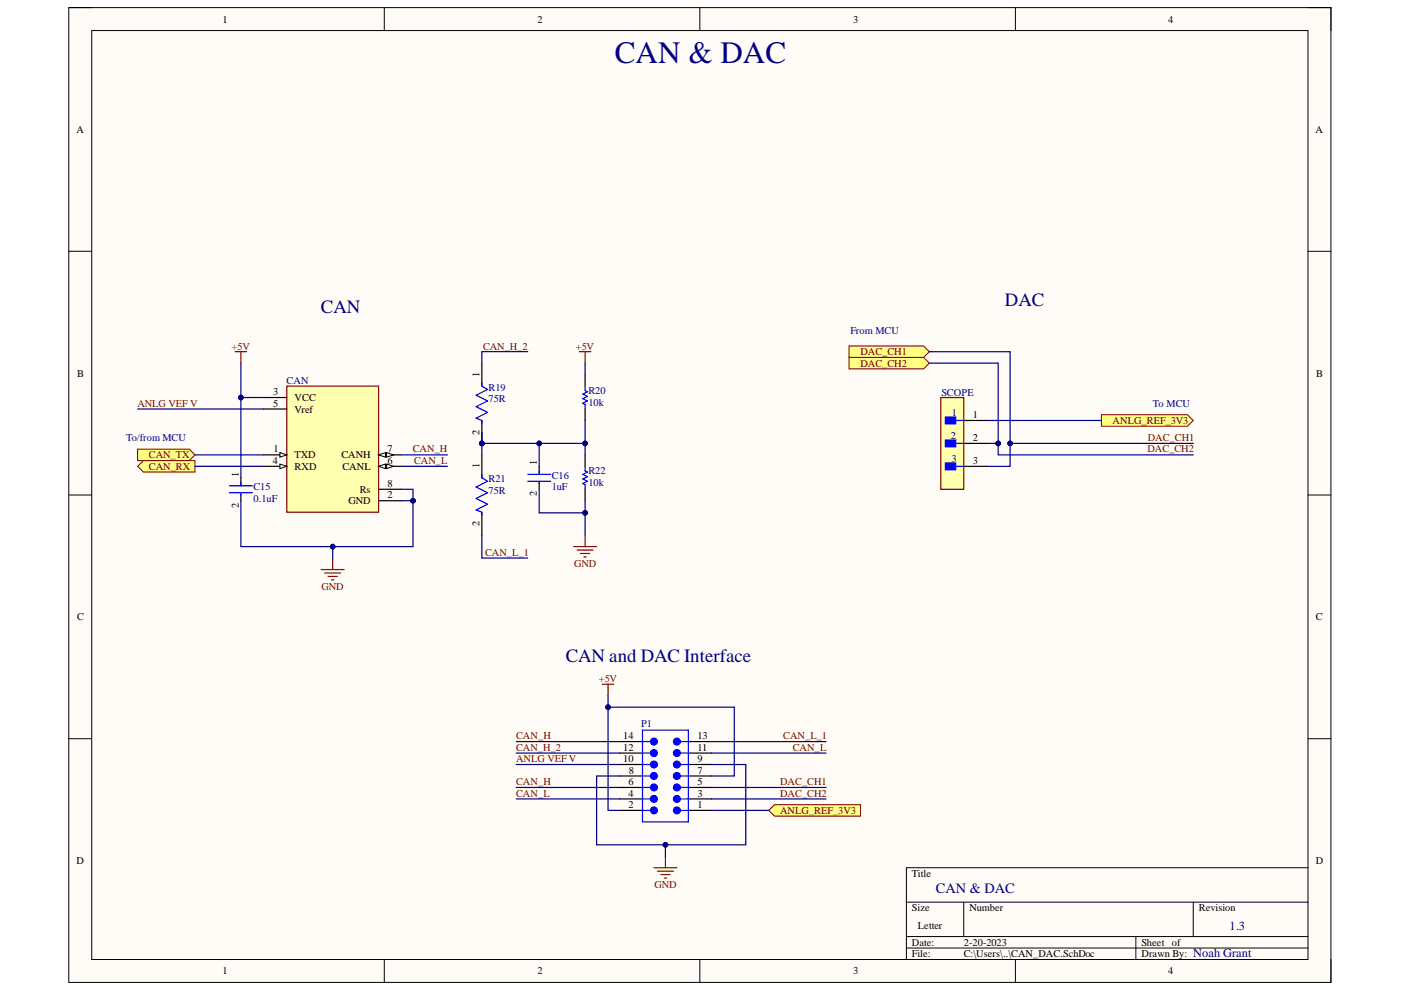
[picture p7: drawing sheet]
<svg xmlns="http://www.w3.org/2000/svg" width="297mm" height="210mm" viewBox="0 0 297 210" stroke-linecap="round" stroke-linejoin="round" font-family="sans-serif">
<defs><g id="words">
<text font-size="6.6" fill="#000080" x="130.4" y="13.3">CAN &amp; DAC</text>
<g font-size="4" fill="#000080">
<text x="213.1" y="65">DAC</text>
<text x="68.1" y="66.4">CAN</text>
<text x="119.9" y="140.4">CAN and DAC Interface</text>
</g>
<text font-size="3" fill="#000080" x="198.4" y="189.4">CAN &amp; DAC</text>
<g font-size="2.6" fill="#000080">
<text x="260.7" y="197.2">1.3</text>
<text x="253" y="203">Noah Grant</text>
</g>
<g font-size="2.2">
<text x="47.1" y="4.8">1</text>
<text x="113.9" y="4.8">2</text>
<text x="180.9" y="4.8">3</text>
<text x="247.7" y="4.8">4</text>
<text x="16.3" y="28.2">A</text>
<text x="278.9" y="28.2">A</text>
<text x="16.3" y="79.9">B</text>
<text x="57.9" y="83.8">3</text>
<text x="101.7" y="79.9" transform="rotate(-90 101.7 79.9)">1</text>
<text x="279.1" y="79.9">B</text>
<text x="57.9" y="86.2">5</text>
<text x="62.5" y="85">VCC</text>
<text x="62.5" y="87.5">Vref</text>
<text x="206.3" y="88.7">1</text>
<text x="58" y="95.9">1</text>
<text x="82.2" y="95.9">7</text>
<text x="101.7" y="92.1" transform="rotate(-90 101.7 92.1)">2</text>
<text x="206.3" y="93.6">2</text>
<text x="50.6" y="101.1" transform="rotate(-90 50.6 101.1)">1</text>
<text x="57.8" y="98.4">4</text>
<text x="62.5" y="99.6">RXD</text>
<text x="62.5" y="97.2">TXD</text>
<text x="72.4" y="97.2">CANH</text>
<text x="72.6" y="99.6">CANL</text>
<text x="82.2" y="98.4">6</text>
<text x="101.7" y="99.3" transform="rotate(-90 101.7 99.3)">1</text>
<text x="113.8" y="98.6" transform="rotate(-90 113.8 98.6)">1</text>
<text x="206.3" y="98.4">3</text>
<text x="50.6" y="107.7" transform="rotate(-90 50.6 107.7)">2</text>
<text x="73.9" y="106.9">GND</text>
<text x="76.3" y="104.5">Rs</text>
<text x="82.2" y="103.3">8</text>
<text x="82.2" y="105.7">2</text>
<text x="113.8" y="105.2" transform="rotate(-90 113.8 105.2)">2</text>
<text x="101.7" y="111.6" transform="rotate(-90 101.7 111.6)">2</text>
<text x="16.3" y="131.6">C</text>
<text x="279" y="131.6">C</text>
<text x="132.1" y="161.6">10</text>
<text x="132.1" y="159.2">12</text>
<text x="132.1" y="156.8">14</text>
<text x="147.9" y="161.6">9</text>
<text x="147.9" y="159.2">11</text>
<text x="147.9" y="156.8">13</text>
<text x="133.2" y="166.5">6</text>
<text x="133.3" y="164">8</text>
<text x="147.9" y="166.5">5</text>
<text x="147.9" y="164">7</text>
<text x="133.2" y="171.3">2</text>
<text x="133.2" y="169">4</text>
<text x="147.9" y="171.3">1</text>
<text x="147.9" y="169">3</text>
<text x="16.3" y="183.2">D</text>
<text x="193.3" y="186">Title</text>
<text x="279" y="183.2">D</text>
<text x="193.3" y="193.2">Size</text>
<text x="194.6" y="196.9">Letter</text>
<text x="205.5" y="193.2">Number</text>
<text x="254.2" y="193.2">Revision</text>
<text x="193.3" y="200.5">Date:</text>
<text x="193.3" y="203">File:</text>
<text x="204.3" y="200.5">2-20-2023</text>
<text x="204.3" y="203">C:\Users\..\CAN_DAC.SchDoc</text>
<text x="242" y="200.5">Sheet of</text>
<text x="242" y="203">Drawn By:</text>
<text x="47.1" y="206.6">1</text>
<text x="113.9" y="206.6">2</text>
<text x="180.9" y="206.6">3</text>
<text x="247.7" y="206.6">4</text>
</g>
<g font-size="2.2" fill="#000080">
<text x="180.3" y="70.9">From MCU</text>
<text x="60.8" y="81.4">CAN</text>
<text x="103.6" y="82.8">R19</text>
<text x="124.8" y="83.6">R20</text>
<text x="199.6" y="83.9">SCOPE</text>
<text x="103.6" y="85.3">75R</text>
<text x="124.8" y="86">10k</text>
<text x="201.8" y="88.2">1</text>
<text x="244.5" y="86.2">To MCU</text>
<text x="26.7" y="93.6">To/from MCU</text>
<text x="201.6" y="93.1">2</text>
<text x="117" y="101.5">C16</text>
<text x="124.8" y="100.6">R22</text>
<text x="201.7" y="97.9">3</text>
<text x="53.7" y="104">C15</text>
<text x="53.7" y="106.4">0.1uF</text>
<text x="103.6" y="102.3">R21</text>
<text x="103.6" y="104.7">75R</text>
<text x="117" y="104">1uF</text>
<text x="124.8" y="103">10k</text>
<text x="135.9" y="154.1">P1</text>
</g>
<g font-size="2.2" fill="#800000">
<text x="49.1" y="74.1">+5V</text>
<text x="102.4" y="74.1">CAN_H_2</text>
<text x="122.1" y="74.1">+5V</text>
<text x="182.4" y="75.3">DAC_CH1</text>
<text x="182.4" y="77.7">DAC_CH2</text>
<text x="29.1" y="86.2">ANLG VEF V</text>
<text x="235.9" y="89.9">ANLG_REF_3V3</text>
<text x="87.5" y="95.9">CAN_H</text>
<text x="243.3" y="95.9">DAC_CH2</text>
<text x="243.4" y="93.6">DAC_CH1</text>
<text x="31.6" y="97.2">CAN_TX</text>
<text x="31.6" y="99.6">CAN_RX</text>
<text x="87.8" y="98.4">CAN_L</text>
<text x="102.8" y="117.9">CAN_L_1</text>
<text x="68.1" y="125.1">GND</text>
<text x="121.7" y="120.3">GND</text>
<text x="127" y="144.6">+5V</text>
<text x="109.4" y="161.6">ANLG VEF V</text>
<text x="109.4" y="159.2">CAN_H_2</text>
<text x="109.4" y="156.8">CAN_H</text>
<text x="166.1" y="156.8">CAN_L_1</text>
<text x="168.1" y="159.2">CAN_L</text>
<text x="109.4" y="166.5">CAN_H</text>
<text x="165.4" y="166.5">DAC_CH1</text>
<text x="109.4" y="169">CAN_L</text>
<text x="165.4" y="169">DAC_CH2</text>
<text x="165.4" y="172.6">ANLG_REF_3V3</text>
<text x="138.7" y="188.3">GND</text>
</g>
</g></defs>
<path d="M14.6 1.6h267.6v206.7h-267.6z" fill-rule="evenodd" fill="#fffcf8"/>
<path d="M14.6 1.6h267.6v206.7h-267.6z" fill="none" stroke="#000" stroke-width=".21"/>
<path d="M19.4 6.5h257.9v196.9h-257.9z" fill-rule="evenodd" fill="#fffcf8"/>
<g fill="none" stroke="#000" stroke-width=".21">
<path d="M14.6 1.6h4.8M19.4 6.5h257.9v196.9h-257.9zM81.5 1.6v4.9M148.4 1.6v4.9M215.3 1.6v4.9M277.3 1.6h4.9v4.9M14.6 53.3h4.8M277.3 53.3h4.9M14.6 105h4.8M277.3 105h4.9M14.6 156.6h4.8M277.3 156.6h4.9"/>
<path d="M192.2 191.3h85.1M192.2 198.6h85.1M204.3 191.3v7.3M240.8 198.6v4.8M253 191.3v7.3M277.3 184h-85.1v19.4M81.5 203.4v4.9M148.4 203.4v4.9M192.2 201h85.1M215.3 203.4v4.9M282.2 203.4v4.9"/>
</g>
<path d="M199.5 84.3h4.8v19.4h-4.8z" fill-rule="evenodd" fill="#ffffb0"/>
<path d="M199.5 84.3h4.8v19.4h-4.8z" fill="none" stroke="#800000" stroke-width=".25"/>
<path d="M200.4 88.4h2.2v1.5h-2.2z" fill-rule="evenodd" fill="#00f"/>
<path d="M200.4 88.4h2.2v1.5h-2.2zM202.6 89.1h1.7" fill="none" stroke="#00f" stroke-width=".25"/>
<path d="M200.4 93.3h2.2v1.4h-2.2z" fill-rule="evenodd" fill="#00f"/>
<path d="M200.4 93.3h2.2v1.4h-2.2zM202.6 94h1.7" fill="none" stroke="#00f" stroke-width=".25"/>
<path d="M200.4 98.1h2.2v1.5h-2.2z" fill-rule="evenodd" fill="#00f"/>
<path d="M200.4 98.1h2.2v1.5h-2.2zM202.6 98.9h1.7" fill="none" stroke="#00f" stroke-width=".25"/>
<path d="M204.3 89.1h4.9M204.3 94h4.9M204.3 98.9h4.9" fill="none" stroke="#000" stroke-width=".25"/>
<path d="M180 73.3h15.8l1.2 1.3-1.2 1.2h-15.8z" fill-rule="evenodd" fill="#ffff80"/>
<path d="M180 73.3h15.8l1.2 1.3-1.2 1.2h-15.8z" fill="none" stroke="#800000" stroke-width=".21"/>
<path d="M180 75.8h15.8l1.2 1.2-1.2 1.2h-15.8z" fill-rule="evenodd" fill="#ffff80"/>
<path d="M180 75.8h15.8l1.2 1.2-1.2 1.2h-15.8z" fill="none" stroke="#800000" stroke-width=".21"/>
<path d="M233.5 87.9h18.3l1.2 1.2-1.2 1.3h-18.3z" fill-rule="evenodd" fill="#ffff80"/>
<path d="M233.5 87.9h18.3l1.2 1.2-1.2 1.3h-18.3z" fill="none" stroke="#800000" stroke-width=".21"/>
<path d="M49.9 74.6h2.4M51.1 74.6v2.4M70.5 118.3v2.5M121.6 115.9h4.9M122.3 116.6h3.5M123.1 117.4h1.9M123.8 118.1h.5M124.1 113.5v2.4M68.1 120.8h4.9M68.8 121.5h3.4M69.6 122.2h1.9M70.3 122.9h.5" fill="none" stroke="#800000" stroke-width=".25"/>
<path d="M29.2 95.2h10.9l1.2 1.2-1.2 1.3h-10.9z" fill-rule="evenodd" fill="#ffff80"/>
<path d="M29.2 95.2h10.9l1.2 1.2-1.2 1.3h-10.9z" fill="none" stroke="#800000" stroke-width=".21"/>
<path d="M29.2 98.9l1.2-1.2h10.9v2.4h-10.9z" fill-rule="evenodd" fill="#ffff80"/>
<path d="M29.2 98.9l1.2-1.2h10.9v2.4h-10.9z" fill="none" stroke="#800000" stroke-width=".21"/>
<path d="M124.1 79.4v2.5M114.3 98.9v1.7M124.1 86.7v2.4M124.1 96.4v2.5M114.3 102.3v1.4M124.1 103.7v2.5" fill="none" stroke="#000" stroke-width=".25"/>
<path d="M114.3 99.8v.8M124.1 81.9v.9l.4 .3-.9 .5 .9 .4-.9 .5 .9 .5-.9 .5 .5 .2v1M124.1 98.9v.9l.4 .3-.9 .5 .9 .5-.9 .4 .9 .5-.9 .5 .5 .3v.9M111.9 100.6h4.9M111.9 102h4.9M114.3 102.3v.2" fill="none" stroke="#00f" stroke-width=".25"/>
<path d="M122.8 74.6h2.5M124.1 74.6v2.4M127.7 145.1h2.4M128.9 145.1v2.4M138.6 184h4.9M139.4 184.7h3.4M140.1 185.4h2M140.8 186.2h.5M141.1 181.5v2.5" fill="none" stroke="#800000" stroke-width=".25"/>
<path d="M163 171.8l1.2-1.2h18.2v2.4h-18.2z" fill-rule="evenodd" fill="#ffff80"/>
<path d="M163 171.8l1.2-1.2h18.2v2.4h-18.2z" fill="none" stroke="#800000" stroke-width=".21"/>
<path d="M60.8 81.9h19.5v26.7h-19.5z" fill-rule="evenodd" fill="#ffffb0"/>
<path d="M60.8 81.9h19.5v26.7h-19.5z" fill="none" stroke="#800000" stroke-width=".25"/>
<path d="M55.9 84.3h4.9M80.3 96.4h4.8" fill="none" stroke="#000" stroke-width=".25"/>
<path d="M80.3 96.4l1.4-.4v.9z" fill="#f8fcff"/>
<path d="M80.3 96.4l1.4-.4v.9z" fill="none" stroke="#000" stroke-width=".21"/>
<path d="M82 96l1.4 .4-1.4 .5z" fill="#f8fcff"/>
<path d="M82 96l1.4 .4-1.4 .5z" fill="none" stroke="#000" stroke-width=".21"/>
<path d="M80.3 98.9h4.8" fill="none" stroke="#000" stroke-width=".25"/>
<path d="M80.3 98.9l1.4-.5v1z" fill="#f8fcff"/>
<path d="M80.3 98.9l1.4-.5v1z" fill="none" stroke="#000" stroke-width=".21"/>
<path d="M82 98.4l1.4 .5-1.4 .5z" fill="#f8fcff"/>
<path d="M82 98.4l1.4 .5-1.4 .5z" fill="none" stroke="#000" stroke-width=".21"/>
<path d="M55.9 98.9h4.9M80.3 103.7h4.8" fill="none" stroke="#000" stroke-width=".25"/>
<path d="M59.3 98.4l1.5 .5-1.5 .5z" fill="#f8fcff"/>
<path d="M59.3 98.4l1.5 .5-1.5 .5z" fill="none" stroke="#000" stroke-width=".21"/>
<path d="M55.9 96.4h4.9" fill="none" stroke="#000" stroke-width=".25"/>
<path d="M59.3 96l1.5 .4-1.5 .5z" fill="#f8fcff"/>
<path d="M59.3 96l1.5 .4-1.5 .5z" fill="none" stroke="#000" stroke-width=".21"/>
<g fill="none" stroke="#000" stroke-width=".25">
<path d="M55.9 86.7h4.9M80.3 106.2h4.8M131.4 159.7h4.8M131.4 157.2h4.8M145.9 159.7h4.9M145.9 157.2h4.9M131.4 171.8h4.8M131.4 167h4.8M131.4 169.4h4.8M131.4 164.5h4.8M131.4 162.1h4.8M145.9 171.8h4.9"/>
<path d="M145.9 167h4.9M145.9 169.4h4.9M145.9 164.5h4.9M145.9 162.1h4.9"/>
</g>
<path d="M144.2 171.8h1.7" fill="none" stroke="#00f" stroke-width=".25"/>
<circle cx="143.5" cy="171.8" r=".73" fill="#00f"/>
<g fill="none" stroke="#00f" stroke-width=".25">
<path d="M136.2 154.8h9.7v19.5h-9.7zM136.2 171.8h1.7"/>
<circle cx="143.5" cy="171.8" r=".73"/>
</g>
<circle cx="138.6" cy="171.8" r=".73" fill="#00f"/>
<g fill="none" stroke="#00f" stroke-width=".25">
<path d="M136.2 169.4h1.7M136.2 167h1.7M136.2 164.5h1.7M144.2 169.4h1.7M144.2 167h1.7M144.2 164.5h1.7"/>
<circle cx="138.6" cy="171.8" r=".73"/>
</g>
<circle cx="143.5" cy="169.4" r=".73" fill="#00f"/>
<circle cx="143.5" cy="169.4" r=".73" fill="none" stroke="#00f" stroke-width=".25"/>
<circle cx="138.6" cy="169.4" r=".73" fill="#00f"/>
<circle cx="138.6" cy="169.4" r=".73" fill="none" stroke="#00f" stroke-width=".25"/>
<circle cx="143.5" cy="167" r=".73" fill="#00f"/>
<circle cx="143.5" cy="167" r=".73" fill="none" stroke="#00f" stroke-width=".25"/>
<circle cx="138.6" cy="167" r=".73" fill="#00f"/>
<circle cx="138.6" cy="167" r=".73" fill="none" stroke="#00f" stroke-width=".25"/>
<circle cx="143.5" cy="164.5" r=".73" fill="#00f"/>
<circle cx="143.5" cy="164.5" r=".73" fill="none" stroke="#00f" stroke-width=".25"/>
<circle cx="138.6" cy="164.5" r=".73" fill="#00f"/>
<g fill="none" stroke="#00f" stroke-width=".25">
<path d="M136.2 159.7h1.7M144.2 159.7h1.7M136.2 162.1h1.7M144.2 162.1h1.7"/>
<circle cx="138.6" cy="164.5" r=".73"/>
</g>
<circle cx="143.5" cy="162.1" r=".73" fill="#00f"/>
<circle cx="143.5" cy="162.1" r=".73" fill="none" stroke="#00f" stroke-width=".25"/>
<circle cx="138.6" cy="162.1" r=".73" fill="#00f"/>
<circle cx="138.6" cy="162.1" r=".73" fill="none" stroke="#00f" stroke-width=".25"/>
<circle cx="143.5" cy="159.7" r=".73" fill="#00f"/>
<circle cx="143.5" cy="159.7" r=".73" fill="none" stroke="#00f" stroke-width=".25"/>
<circle cx="138.6" cy="159.7" r=".73" fill="#00f"/>
<g fill="none" stroke="#00f" stroke-width=".25">
<path d="M136.2 157.2h1.7M144.2 157.2h1.7"/>
<circle cx="138.6" cy="159.7" r=".73"/>
</g>
<circle cx="143.5" cy="157.2" r=".73" fill="#00f"/>
<circle cx="143.5" cy="157.2" r=".73" fill="none" stroke="#00f" stroke-width=".25"/>
<circle cx="138.6" cy="157.2" r=".73" fill="#00f"/>
<g fill="none" stroke="#00f" stroke-width=".25">
<path d="M102.2 100.6v.7l1.2 .7-2.5 1.3 2.5 1.2-2.5 1.2 2.5 1.2-2.5 1.2 1.3 .5v.7"/>
<circle cx="138.6" cy="157.2" r=".73"/>
</g>
<path d="M102.2 96.4v4.9M102.2 108.6v4.9" fill="none" stroke="#000" stroke-width=".25"/>
<circle cx="102.2" cy="94" r=".49" fill="#000080"/>
<circle cx="102.2" cy="94" r=".49" fill="none" stroke="#000080" stroke-width=".21"/>
<path d="M102.2 77v4.9M102.2 89.1v4.9" fill="none" stroke="#000" stroke-width=".25"/>
<circle cx="102.2" cy="94" r=".49" fill="#000080"/>
<circle cx="102.2" cy="94" r=".49" fill="none" stroke="#000080" stroke-width=".21"/>
<path d="M102.2 81.1v.8l1.2 .7-2.5 1.2 2.5 1.2-2.5 1.2 2.5 1.2-2.5 1.3 1.3 .4v.8" fill="none" stroke="#00f" stroke-width=".25"/>
<path d="M197 74.6h17.2v19.4" fill="none" stroke="#000080" stroke-width=".25"/>
<circle cx="214.2" cy="94" r=".49" fill="#000080"/>
<circle cx="214.2" cy="94" r=".49" fill="none" stroke="#000080" stroke-width=".21"/>
<path d="M124.1 77v2.4M41.3 98.9h14.6M41.3 96.4h14.6M85.1 98.9h9.8M85.1 96.4h9.8M253 94h-38.8v4.9h-5" fill="none" stroke="#000080" stroke-width=".25"/>
<circle cx="214.2" cy="94" r=".49" fill="#000080"/>
<circle cx="214.2" cy="94" r=".49" fill="none" stroke="#000080" stroke-width=".21"/>
<path d="M209.2 89.1h24.3M85.1 106.2h2.5M109.5 159.7h21.9M109.5 157.2h21.9M109.5 162.1h21.9M109.5 167h21.9M109.5 169.4h21.9" fill="none" stroke="#000080" stroke-width=".25"/>
<circle cx="87.6" cy="106.2" r=".49" fill="#000080"/>
<circle cx="87.6" cy="106.2" r=".49" fill="none" stroke="#000080" stroke-width=".21"/>
<path d="M197 77h14.6v17" fill="none" stroke="#000080" stroke-width=".25"/>
<circle cx="211.6" cy="94" r=".49" fill="#000080"/>
<circle cx="211.6" cy="94" r=".49" fill="none" stroke="#000080" stroke-width=".21"/>
<path d="M209.2 94h2.4v2.4h41.4" fill="none" stroke="#000080" stroke-width=".25"/>
<circle cx="211.6" cy="94" r=".49" fill="#000080"/>
<circle cx="211.6" cy="94" r=".49" fill="none" stroke="#000080" stroke-width=".21"/>
<path d="M102.2 91.6v2.4" fill="none" stroke="#000080" stroke-width=".25"/>
<circle cx="102.2" cy="94" r=".49" fill="#000080"/>
<circle cx="102.2" cy="94" r=".49" fill="none" stroke="#000080" stroke-width=".21"/>
<path d="M111.9 74.6h-9.7v2.4M114.3 103.7v5h9.8v4.8" fill="none" stroke="#000080" stroke-width=".25"/>
<circle cx="124.1" cy="108.7" r=".49" fill="#000080"/>
<circle cx="124.1" cy="108.7" r=".49" fill="none" stroke="#000080" stroke-width=".21"/>
<path d="M124.1 106.2v2.5" fill="none" stroke="#000080" stroke-width=".25"/>
<circle cx="124.1" cy="108.7" r=".49" fill="#000080"/>
<circle cx="124.1" cy="108.7" r=".49" fill="none" stroke="#000080" stroke-width=".21"/>
<path d="M124.1 94v2.4" fill="none" stroke="#000080" stroke-width=".25"/>
<circle cx="124.1" cy="94" r=".49" fill="#000080"/>
<circle cx="124.1" cy="94" r=".49" fill="none" stroke="#000080" stroke-width=".21"/>
<path d="M70.5 115.9v2.4" fill="none" stroke="#000080" stroke-width=".25"/>
<circle cx="70.5" cy="115.9" r=".49" fill="#000080"/>
<circle cx="70.5" cy="115.9" r=".49" fill="none" stroke="#000080" stroke-width=".21"/>
<path d="M51.1 84.3h4.8" fill="none" stroke="#000080" stroke-width=".25"/>
<circle cx="51.1" cy="84.3" r=".49" fill="#000080"/>
<circle cx="51.1" cy="84.3" r=".49" fill="none" stroke="#000080" stroke-width=".21"/>
<path d="M29.2 86.7h26.7M128.9 147.5v24.3h2.5" fill="none" stroke="#000080" stroke-width=".25"/>
<circle cx="128.9" cy="149.9" r=".49" fill="#000080"/>
<circle cx="128.9" cy="149.9" r=".49" fill="none" stroke="#000080" stroke-width=".21"/>
<path d="M131.4 164.5h-4.9v14.6h14.6" fill="none" stroke="#000080" stroke-width=".25"/>
<circle cx="141.1" cy="179.1" r=".49" fill="#000080"/>
<circle cx="141.1" cy="179.1" r=".49" fill="none" stroke="#000080" stroke-width=".21"/>
<path d="M150.8 157.2h24.3M150.8 159.7h24.3M150.8 162.1h7.3v17h-17v2.4" fill="none" stroke="#000080" stroke-width=".25"/>
<circle cx="141.1" cy="179.1" r=".49" fill="#000080"/>
<circle cx="141.1" cy="179.1" r=".49" fill="none" stroke="#000080" stroke-width=".21"/>
<path d="M128.9 149.9h26.8v14.6h-4.9" fill="none" stroke="#000080" stroke-width=".25"/>
<circle cx="128.9" cy="149.9" r=".49" fill="#000080"/>
<circle cx="128.9" cy="149.9" r=".49" fill="none" stroke="#000080" stroke-width=".21"/>
<path d="M114.3 94v4.9M102.2 113.5v4.8h9.7M150.8 171.8h12.2M150.8 169.4h24.3M150.8 167h24.3" fill="none" stroke="#000080" stroke-width=".25"/>
<circle cx="114.3" cy="94" r=".49" fill="#000080"/>
<circle cx="114.3" cy="94" r=".49" fill="none" stroke="#000080" stroke-width=".21"/>
<path d="M124.1 89.1v4.9h-21.9v2.4" fill="none" stroke="#000080" stroke-width=".25"/>
<circle cx="102.2" cy="94" r=".49" fill="#000080"/>
<circle cx="102.2" cy="94" r=".49" fill="none" stroke="#000080" stroke-width=".21"/>
<circle cx="114.3" cy="94" r=".49" fill="#000080"/>
<circle cx="114.3" cy="94" r=".49" fill="none" stroke="#000080" stroke-width=".21"/>
<circle cx="124.1" cy="94" r=".49" fill="#000080"/>
<circle cx="124.1" cy="94" r=".49" fill="none" stroke="#000080" stroke-width=".21"/>
<path d="M51.1 101.3v1.7M51.1 104.7v1.5" fill="none" stroke="#000" stroke-width=".25"/>
<path d="M48.6 103h4.9M48.6 104.5h4.9M51.1 102.3v.7M51.1 104.7v.3" fill="none" stroke="#00f" stroke-width=".25"/>
<path d="M85.1 103.7h2.5v12.2h-36.5v-9.7" fill="none" stroke="#000080" stroke-width=".25"/>
<circle cx="70.5" cy="115.9" r=".49" fill="#000080"/>
<circle cx="70.5" cy="115.9" r=".49" fill="none" stroke="#000080" stroke-width=".21"/>
<circle cx="87.6" cy="106.2" r=".49" fill="#000080"/>
<circle cx="87.6" cy="106.2" r=".49" fill="none" stroke="#000080" stroke-width=".21"/>
<path d="M51.1 77v24.3" fill="none" stroke="#000080" stroke-width=".25"/>
<circle cx="51.1" cy="84.3" r=".49" fill="#000080"/>
<circle cx="51.1" cy="84.3" r=".49" fill="none" stroke="#000080" stroke-width=".21"/>
<use href="#words"/>
</svg>
